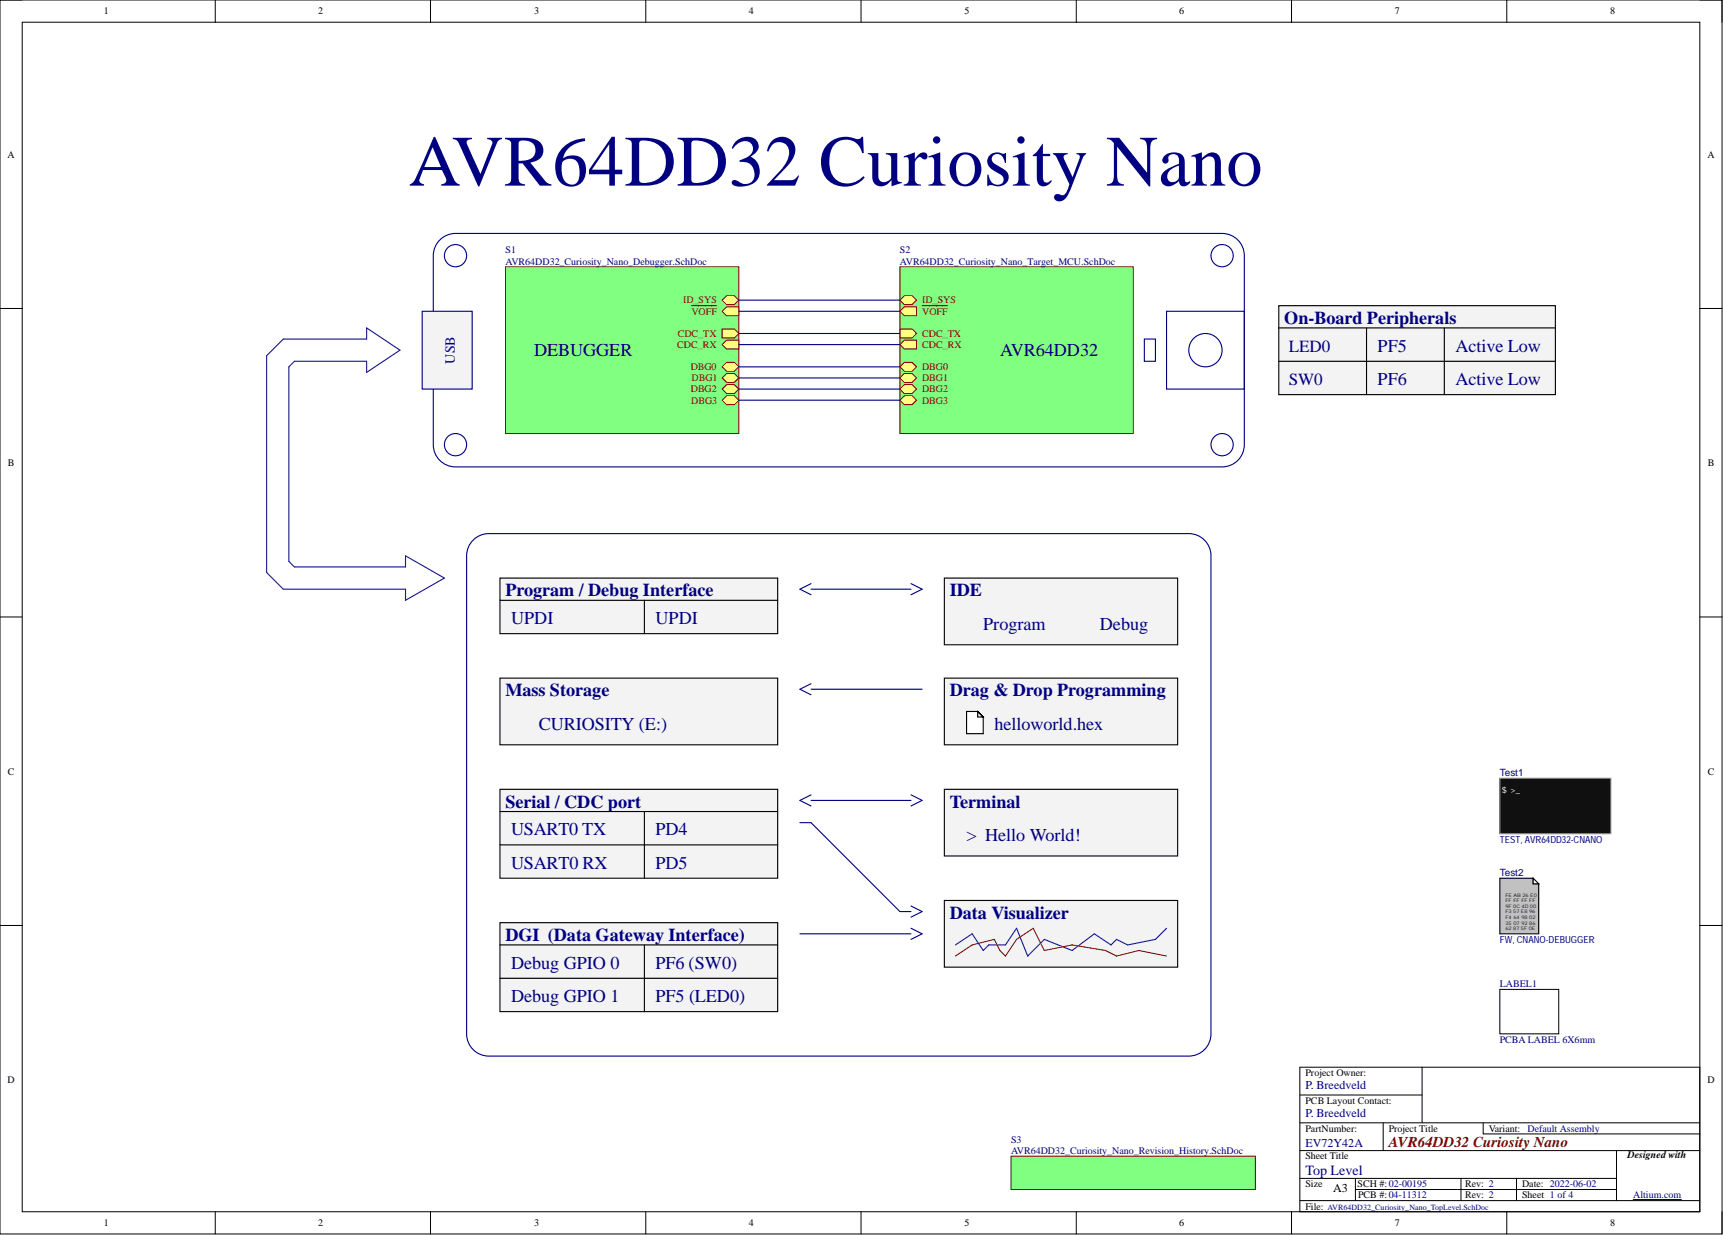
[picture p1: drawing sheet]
<svg xmlns="http://www.w3.org/2000/svg" width="393mm" height="282mm" viewBox="0 0 393 282" stroke-linecap="round" stroke-linejoin="round" font-family="sans-serif">
<defs><g id="words">
<text font-size="16.5" fill="#000080" x="93.3" y="42.4">AVR64DD32 Curiosity Nano</text>
<g font-size="4.1" fill="#000080">
<text x="293.2" y="74">On-Board Peripherals</text>
<text x="121.9" y="81.3">DEBUGGER</text>
<text x="228.3" y="81.3">AVR64DD32</text>
<text x="314.5" y="80.3">PF5</text>
<text x="332.3" y="80.3">Active Low</text>
<text x="314.5" y="87.9">PF6</text>
<text x="332.3" y="87.9">Active Low</text>
<text x="115.4" y="136.1">Program / Debug Interface</text>
<text x="216.9" y="136.1">IDE</text>
<text x="116.7" y="142.5">UPDI</text>
<text x="149.6" y="142.5">UPDI</text>
<text x="224.5" y="143.7">Program</text>
<text x="251.1" y="143.7">Debug</text>
<text x="115.4" y="159">Mass Storage</text>
<text x="216.9" y="159">Drag &amp; Drop Programming</text>
<text x="123" y="166.6">CURIOSITY (E:)</text>
<text x="227" y="166.6">helloworld.hex</text>
<text x="115.4" y="184.3">Serial / CDC port</text>
<text x="216.9" y="184.3">Terminal</text>
<text x="116.7" y="190.7">USART0 TX</text>
<text x="149.6" y="190.7">PD4</text>
<text x="220.7" y="191.9">&gt; Hello World!</text>
<text x="116.7" y="198.3">USART0 RX</text>
<text x="149.6" y="198.3">PD5</text>
<text x="216.9" y="209.7">Data Visualizer</text>
<text x="115.4" y="214.8">DGI (Data Gateway Interface)</text>
<text x="116.7" y="221.1">Debug GPIO 0</text>
<text x="149.6" y="221.1">PF6 (SW0)</text>
<text x="116.7" y="228.7">Debug GPIO 1</text>
<text x="149.6" y="228.7">PF5 (LED0)</text>
</g>
<g font-size="3.9" fill="#000080">
<text x="294.2" y="80.3">LED0</text>
<text x="294.2" y="88">SW0</text>
</g>
<text font-size="3.4" fill="#800000" x="317" y="261.8">AVR64DD32 CuriosityNano</text>
<g font-size="3.2" fill="#000080">
<text x="103.8" y="83" transform="rotate(-90 103.8 83)">USB</text>
<text x="298" y="268.3">Top Level</text>
</g>
<g font-size="2.7" fill="#000080">
<text x="298" y="248.6">P. Breedveld</text>
<text x="298" y="254.9">P. Breedveld</text>
<text x="298" y="261.8">EV72Y42A</text>
</g>
<text font-size="2.7" x="304.4" y="272.2">A3</text>
<g font-size="2.3">
<text x="23.7" y="3.3">1</text>
<text x="72.7" y="3.3">2</text>
<text x="121.9" y="3.3">3</text>
<text x="170.9" y="3.3">4</text>
<text x="220.2" y="3.3">5</text>
<text x="269.2" y="3.3">6</text>
<text x="318.4" y="3.3">7</text>
<text x="367.6" y="3.3">8</text>
<text x="1.7" y="36">A</text>
<text x="389.8" y="36">A</text>
<text x="1.8" y="106.4">B</text>
<text x="389.9" y="106.4">B</text>
<text x="1.8" y="176.8">C</text>
<text x="389.9" y="176.8">C</text>
<text x="298" y="245.6">Project Owner:</text>
<text x="1.7" y="247.2">D</text>
<text x="298" y="251.9">PCB Layout Contact:</text>
<text x="389.8" y="247.2">D</text>
<text x="298" y="258.3">PartNumber:</text>
<text x="317" y="258.3">Project Title</text>
<text x="339.9" y="258.3">Variant:</text>
<text x="298" y="264.6">Sheet Title</text>
<text x="371.6" y="264.4">Designed with</text>
<text x="298" y="271">Size</text>
<text x="309.9" y="271">SCH #:02-00195</text>
<text x="310" y="273.5">PCB #:04-11312</text>
<text x="334.5" y="271">Rev: 2</text>
<text x="334.5" y="273.5">Rev: 2</text>
<text x="347.5" y="271">Date: 2022-06-02</text>
<text x="347.5" y="273.5">Sheet 1 of 4</text>
<text x="23.7" y="279.9">1</text>
<text x="72.7" y="279.9">2</text>
<text x="121.9" y="279.9">3</text>
<text x="170.9" y="279.9">4</text>
<text x="220.2" y="279.9">5</text>
<text x="269.2" y="279.9">6</text>
<text x="298" y="276.1">File:</text>
<text x="318.4" y="279.9">7</text>
<text x="367.6" y="279.9">8</text>
</g>
<g font-size="2.3" fill="#000080">
<text x="115.4" y="57.8">S1</text>
<text x="205.4" y="57.8">S2</text>
<text x="115.4" y="60.4">AVR64DD32_Curiosity_Nano_Debugger.SchDoc</text>
<text x="205.4" y="60.4">AVR64DD32_Curiosity_Nano_Target_MCU.SchDoc</text>
<text x="342.4" y="177.1">Test1</text>
<text x="342.4" y="200">Test2</text>
<text x="342.4" y="225.3">LABEL1</text>
<text x="342.4" y="238">PCBA LABEL 6X6mm</text>
<text x="230.8" y="260.8">S3</text>
<text x="230.8" y="263.4">AVR64DD32_Curiosity_Nano_Revision_History.SchDoc</text>
<text x="348.7" y="258.3">Default Assembly</text>
<text x="372.8" y="273.5">Altium.com</text>
</g>
<g font-size="2.3" fill="#800000">
<text x="155.9" y="69.3">ID_SYS</text>
<text x="157.8" y="71.8">VOFF</text>
<text x="210.5" y="71.8">VOFF</text>
<text x="210.5" y="69.3">ID_SYS</text>
<text x="154.7" y="76.9">CDC_TX</text>
<text x="210.5" y="76.9">CDC_TX</text>
<text x="154.6" y="79.4">CDC_RX</text>
<text x="210.5" y="79.4">CDC_RX</text>
<text x="157.7" y="84.5">DBG0</text>
<text x="157.7" y="89.6">DBG2</text>
<text x="157.9" y="87">DBG1</text>
<text x="210.5" y="84.5">DBG0</text>
<text x="210.5" y="87">DBG1</text>
<text x="210.5" y="89.6">DBG2</text>
<text x="157.8" y="92.1">DBG3</text>
<text x="210.5" y="92.1">DBG3</text>
</g>
<g font-size="2.2" fill="#000080">
<text x="342.4" y="192.4">TEST, AVR64DD32-CNANO</text>
<text x="342.4" y="215.2">FW, CNANO-DEBUGGER</text>
</g>
<text font-size="2" fill="#fff" x="342.8" y="180.9">$ &gt;_</text>
<text font-size="1.8" fill="#000080" x="303.1" y="276.2">AVR64DD32_Curiosity_Nano_TopLevel.SchDoc</text>
<g font-size="1.1" fill="#101010">
<text x="343.7" y="204.7">FE AB 26 E0</text>
<text x="343.7" y="205.9">FF FF FF FF</text>
<text x="343.7" y="207.2">9F 0C 4D 00</text>
<text x="343.7" y="208.5">F3</text>
<text x="343.7" y="209.7">F4</text>
<text x="345.4" y="208.5">57 E8</text>
<text x="345.5" y="209.7">64</text>
<text x="347.3" y="209.7">98</text>
<text x="349.1" y="208.5">96</text>
<text x="349.1" y="209.7">02</text>
<text x="343.7" y="211">35</text>
<text x="343.7" y="212.3">62</text>
<text x="345.4" y="212.3">87</text>
<text x="345.5" y="211">07</text>
<text x="347.2" y="212.3">5F 0E</text>
<text x="347.3" y="211">92</text>
<text x="349.1" y="211">86</text>
</g>
</g></defs>
<g fill="none" stroke="#000" stroke-width=".23">
<path d="M0 0h393.1v281.6h-393.1zM0 0h5.1M49.1 0v5.1M98.3 0v5.1M147.4 0v5.1M196.6 0v5.1M245.7 0v5.1M294.8 0v5.1M344 0v5.1M388.1 0h5v5.1M5.1 5.1h383v271.5h-383zM0 70.4h5.1"/>
<path d="M388.1 70.4h5M0 140.8h5.1M388.1 140.8h5M0 211.2h5.1M388.1 211.2h5M49.1 276.6v5M98.3 276.6v5M147.4 276.6v5M196.6 276.6v5M245.7 276.6v5M294.8 276.6v5M344 276.6v5"/>
<path d="M393.1 276.6v5"/>
</g>
<path d="M369 262.9h17.8v11.1h-17.8z" fill-rule="evenodd" fill="#fff"/>
<path d="M369 262.9h17.8v11.1h-17.8z" fill="none" stroke="#fff" stroke-width=".23"/>
<g fill="none" stroke="#000" stroke-width=".23">
<path d="M296.7 249.9h27.9M296.7 256.3h91.4M296.7 243.6h91.4v33h-91.4zM315.8 256.3v6.3M324.6 243.6v12.7M338.6 256.3v2.5h49.5M296.7 262.6h91.4M296.7 274h91.4M296.7 268.9h72.3M309.4 268.9v5.1M309.4 271.5h59.6M333.5 268.9v5.1"/>
<path d="M346.2 268.9v5.1M369 262.6v11.4"/>
</g>
<path d="M372.8 273.8h11.1" fill="none" stroke="#000080" stroke-width=".23"/>
<path d="M205.4 60.9h53.3v38.1h-53.3z" fill-rule="evenodd" fill="#80ff80"/>
<path d="M205.4 60.9h53.3v38.1h-53.3z" fill="none" stroke="#800000" stroke-width=".23"/>
<path d="M206.5 82.7h1.7l1 1-1 1h-1.7l-1.1-1z" fill-rule="evenodd" fill="#ffff80"/>
<path d="M206.5 82.7h1.7l1 1-1 1h-1.7l-1.1-1z" fill="none" stroke="#800000" stroke-width=".23"/>
<path d="M206.5 85.2h1.7l1 1.1-1 1h-1.7l-1.1-1z" fill-rule="evenodd" fill="#ffff80"/>
<path d="M206.5 85.2h1.7l1 1.1-1 1h-1.7l-1.1-1z" fill="none" stroke="#800000" stroke-width=".23"/>
<path d="M206.5 90.3h1.7l1 1-1 1.1h-1.7l-1.1-1.1z" fill-rule="evenodd" fill="#ffff80"/>
<path d="M206.5 90.3h1.7l1 1-1 1.1h-1.7l-1.1-1.1z" fill="none" stroke="#800000" stroke-width=".23"/>
<path d="M206.5 87.8h1.7l1 1-1 1h-1.7l-1.1-1z" fill-rule="evenodd" fill="#ffff80"/>
<path d="M206.5 87.8h1.7l1 1-1 1h-1.7l-1.1-1z" fill="none" stroke="#800000" stroke-width=".23"/>
<path d="M206.5 70h2.7v2.1h-2.7l-1.1-1.1z" fill-rule="evenodd" fill="#ffff80"/>
<path d="M206.5 70h2.7v2.1h-2.7l-1.1-1.1z" fill="none" stroke="#800000" stroke-width=".23"/>
<path d="M210.5 69.8h5.8" fill="none" stroke="#800000" stroke-width=".25"/>
<path d="M206.5 67.5h1.7l1 1-1 1h-1.7l-1.1-1z" fill-rule="evenodd" fill="#ffff80"/>
<path d="M206.5 67.5h1.7l1 1-1 1h-1.7l-1.1-1z" fill="none" stroke="#800000" stroke-width=".23"/>
<path d="M206.5 77.6h2.7v2.1h-2.7l-1.1-1z" fill-rule="evenodd" fill="#ffff80"/>
<path d="M206.5 77.6h2.7v2.1h-2.7l-1.1-1z" fill="none" stroke="#800000" stroke-width=".23"/>
<path d="M205.4 75.1h2.8l1 1-1 1h-2.8z" fill-rule="evenodd" fill="#ffff80"/>
<path d="M205.4 75.1h2.8l1 1-1 1h-2.8z" fill="none" stroke="#800000" stroke-width=".23"/>
<path d="M115.4 60.9h53.3v38.1h-53.3z" fill-rule="evenodd" fill="#80ff80"/>
<path d="M115.4 60.9h53.3v38.1h-53.3z" fill="none" stroke="#800000" stroke-width=".23"/>
<path d="M165.9 87.8h1.8l1 1-1 1h-1.8l-1-1z" fill-rule="evenodd" fill="#ffff80"/>
<path d="M165.9 87.8h1.8l1 1-1 1h-1.8l-1-1z" fill="none" stroke="#800000" stroke-width=".23"/>
<path d="M165.9 85.2h1.8l1 1.1-1 1h-1.8l-1-1z" fill-rule="evenodd" fill="#ffff80"/>
<path d="M165.9 85.2h1.8l1 1.1-1 1h-1.8l-1-1z" fill="none" stroke="#800000" stroke-width=".23"/>
<path d="M165.9 90.3h1.8l1 1-1 1.1h-1.8l-1-1.1z" fill-rule="evenodd" fill="#ffff80"/>
<path d="M165.9 90.3h1.8l1 1-1 1.1h-1.8l-1-1.1z" fill="none" stroke="#800000" stroke-width=".23"/>
<path d="M165.9 82.7h1.8l1 1-1 1h-1.8l-1-1z" fill-rule="evenodd" fill="#ffff80"/>
<path d="M165.9 82.7h1.8l1 1-1 1h-1.8l-1-1z" fill="none" stroke="#800000" stroke-width=".23"/>
<path d="M165.9 70h2.8v2.1h-2.8l-1-1.1z" fill-rule="evenodd" fill="#ffff80"/>
<path d="M165.9 70h2.8v2.1h-2.8l-1-1.1z" fill="none" stroke="#800000" stroke-width=".23"/>
<path d="M157.8 69.8h5.8" fill="none" stroke="#800000" stroke-width=".25"/>
<path d="M165.9 67.5h1.8l1 1-1 1h-1.8l-1-1z" fill-rule="evenodd" fill="#ffff80"/>
<path d="M165.9 67.5h1.8l1 1-1 1h-1.8l-1-1z" fill="none" stroke="#800000" stroke-width=".23"/>
<path d="M165.9 77.6h2.8v2.1h-2.8l-1-1z" fill-rule="evenodd" fill="#ffff80"/>
<path d="M165.9 77.6h2.8v2.1h-2.8l-1-1z" fill="none" stroke="#800000" stroke-width=".23"/>
<path d="M164.9 75.1h2.8l1 1-1 1h-2.8z" fill-rule="evenodd" fill="#ffff80"/>
<path d="M164.9 75.1h2.8l1 1-1 1h-2.8z" fill="none" stroke="#800000" stroke-width=".23"/>
<path d="M230.8 263.9h55.8v7.6h-55.8z" fill-rule="evenodd" fill="#80ff80"/>
<path d="M230.8 263.9h55.8v7.6h-55.8z" fill="none" stroke="#800000" stroke-width=".23"/>
<g fill="none" stroke="#000080" stroke-width=".25">
<path d="M100.7 54.5a5.1 5.1 0 0 1 3.3-1.2h175a5.1 5.1 0 0 1 5.1 5.1v43.1a5.1 5.1 0 0 1-5.1 5.1h-175a5.1 5.1 0 0 1-5.1-5.1v-43.1a5.1 5.1 0 0 1 1.8-3.9z"/>
<circle cx="279" cy="58.4" r="2.54"/>
<circle cx="279" cy="101.5" r="2.54"/>
</g>
<path d="M96.4 71h11.4v17.8h-11.4z" fill-rule="evenodd" fill="#f3f3f3"/>
<g fill="none" stroke="#000080" stroke-width=".25">
<path d="M96.4 71h11.4v17.8h-11.4zM261.2 77.4h2.6v5.1h-2.6zM266.3 71h17.8v17.8h-17.8zM108.3 123a5.1 5.1 0 0 1 3.3-1.2h159.8a5.1 5.1 0 0 1 5.1 5.1v109.1a5.1 5.1 0 0 1-5.1 5h-159.8a5.1 5.1 0 0 1-5.1-5v-109.1a5.1 5.1 0 0 1 1.8-3.9z"/>
<circle cx="104" cy="58.4" r="2.54"/>
<circle cx="275.2" cy="79.9" r="3.8"/>
<circle cx="104" cy="101.5" r="2.54"/>
</g>
<path d="M215.6 205.5h53.3v15.2h-53.3z" fill-rule="evenodd" fill="#f3f3f3"/>
<path d="M215.6 205.5h53.3v15.2h-53.3z" fill="none" stroke="#000" stroke-width=".25"/>
<path d="M215.6 180.1h53.3v15.3h-53.3z" fill-rule="evenodd" fill="#f3f3f3"/>
<path d="M215.6 180.1h53.3v15.3h-53.3z" fill="none" stroke="#000" stroke-width=".25"/>
<path d="M215.6 154.8h53.3v15.2h-53.3z" fill-rule="evenodd" fill="#f3f3f3"/>
<path d="M215.6 154.8h53.3v15.2h-53.3z" fill="none" stroke="#000" stroke-width=".25"/>
<path d="M215.6 131.9h53.3v15.3h-53.3z" fill-rule="evenodd" fill="#f3f3f3"/>
<path d="M215.6 131.9h53.3v15.3h-53.3z" fill="none" stroke="#000" stroke-width=".25"/>
<path d="M114.1 180.1h63.4v20.3h-63.4z" fill-rule="evenodd" fill="#f3f3f3"/>
<path d="M114.1 180.1h63.4v20.3h-63.4z" fill="none" stroke="#000" stroke-width=".25"/>
<path d="M114.1 154.8h63.4v15.2h-63.4z" fill-rule="evenodd" fill="#f3f3f3"/>
<path d="M114.1 154.8h63.4v15.2h-63.4zM114.1 185.2h63.4M114.1 192.8h63.4M147.1 185.2v15.2" fill="none" stroke="#000" stroke-width=".25"/>
<path d="M266.3 211.9l-2.5 2.5-6.4 1.3-2.5-1.3-1.3 1.3-3.8-2.6-5 3.8-6.4-2.5-3.8 3.8-2.5-6.3-2.6 3.8h-3.8l-1.2 1.2-2.6-3.8-3.8 2.6" fill="none" stroke="#00f" stroke-width=".25"/>
<path d="M218.1 218.2l3.8-2.5 5.1-1.3 1.3 2.5 1.2 1.3 2.6-3.8 3.8-2.5 2.5 5 6.4-1.2 7.6 1.2 2.5 1.3 5.1-1.3 6.3 1.3" fill="none" stroke="#f00" stroke-width=".25"/>
<path d="M220.7 162.4h2.5l1.3 1.3h-1.3v-1.3l1.3 1.3v3.8h-3.8z" fill-rule="evenodd" fill="#fff"/>
<path d="M220.7 162.4h2.5l1.3 1.3h-1.3v-1.3l1.3 1.3v3.8h-3.8z" fill="none" stroke="#000" stroke-width=".25"/>
<path d="M185.2 134.5h22.8M208 133.2l2.5 1.3-2.5 1.2M185.2 157.3h25.3M182.6 187.8h2.6l20.2 20.3h2.6M185.2 182.7h22.8M208 181.4l2.5 1.3-2.5 1.3M182.6 213.1h25.4M208 211.9l2.5 1.2-2.5 1.3M208 206.8l2.5 1.3-2.5 1.2" fill="none" stroke="#000080" stroke-width=".25"/>
<path d="M114.1 131.9h63.4v12.7h-63.4z" fill-rule="evenodd" fill="#f3f3f3"/>
<path d="M114.1 131.9h63.4v12.7h-63.4zM114.1 137h63.4M147.1 137v7.6" fill="none" stroke="#000" stroke-width=".25"/>
<path d="M114.1 210.6h63.4v20.3h-63.4z" fill-rule="evenodd" fill="#f3f3f3"/>
<path d="M114.1 210.6h63.4v20.3h-63.4zM114.1 215.7h63.4M147.1 215.7v15.2M114.1 223.3h63.4" fill="none" stroke="#000" stroke-width=".25"/>
<path d="M185.2 133.2l-2.6 1.3 2.6 1.2M185.2 156l-2.6 1.3 2.6 1.3M185.2 181.4l-2.6 1.3 2.6 1.3" fill="none" stroke="#000080" stroke-width=".25"/>
<path d="M291.9 69.8h63.2v20.3h-63.2z" fill-rule="evenodd" fill="#f3f3f3"/>
<path d="M291.9 69.8h63.2v20.3h-63.2zM291.9 74.8h63.2M312 74.8v15.3M329.7 74.8v15.3M291.9 82.5h63.2" fill="none" stroke="#000" stroke-width=".25"/>
<path d="M64.7 77.4h19v-2.6l7.6 5.1-7.6 5.1v-2.5h-16.5l-1.3 1.2v44.4l1.3 1.3h25.4v-2.5l8.9 5-8.9 5.1v-2.5h-27.9l-3.8-3.8v-49.5z" fill="none" stroke="#230797" stroke-width=".25"/>
<path d="M168.7 68.5h36.7M168.7 78.7h36.7M168.7 76.1h36.7M168.7 71h36.7M168.7 91.3h36.7M168.7 88.8h36.7M168.7 86.3h36.7M168.7 83.7h36.7" fill="none" stroke="#000080" stroke-width=".25"/>
<path d="M342.4 177.6h25.4v12.7h-25.4z" fill-rule="evenodd" fill="#101010"/>
<path d="M342.4 177.6h25.4v12.7h-25.4z" fill="none" stroke="#a0a0a0" stroke-width=".25"/>
<path d="M342.4 225.8h13.4v10.2h-13.4z" fill="none" stroke="#000" stroke-width=".23"/>
<path d="M342.4 200.4h7.6v1.3h1.3v11.4h-8.9z" fill-rule="evenodd" fill="#c0c0c0"/>
<path d="M342.4 200.4h7.6v1.3h1.3v11.4h-8.9z" fill="none" stroke="#000" stroke-width=".25"/>
<path d="M350 200.4l1.3 1.3h-1.3z" fill="#fff"/>
<path d="M350 200.4l1.3 1.3h-1.3z" fill="none" stroke="#000" stroke-width=".25"/>
<use href="#words"/>
</svg>
